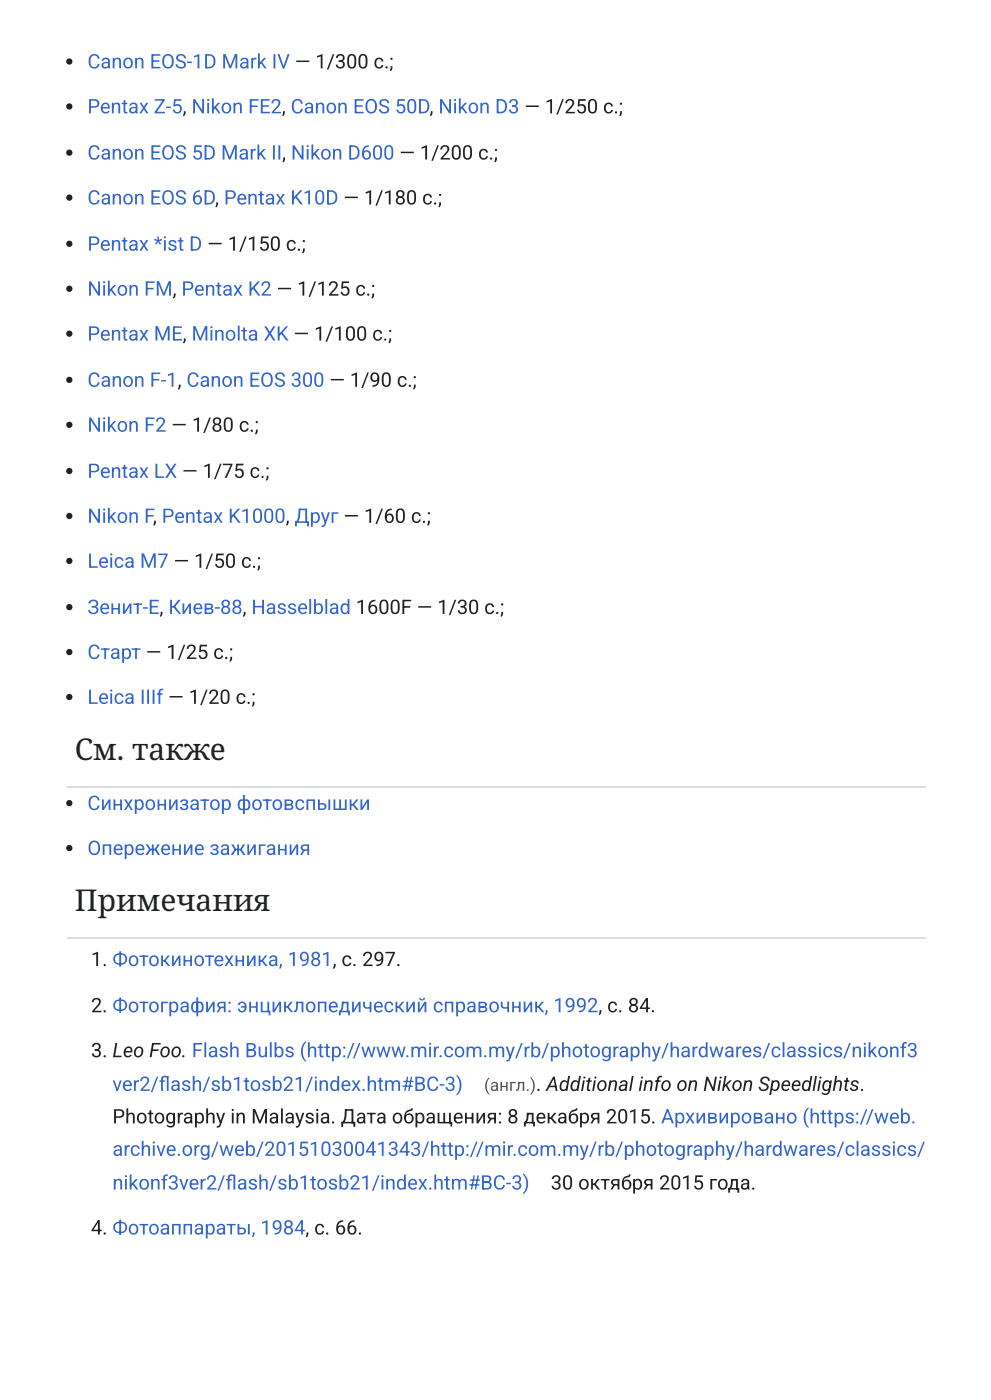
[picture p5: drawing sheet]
<svg xmlns="http://www.w3.org/2000/svg" width="210mm" height="297mm" viewBox="0 0 210 297" stroke-linecap="round" stroke-linejoin="round" font-family="sans-serif">
<defs><g id="words">
<g font-size="6.3" fill="#202122">
<text x="15.9" y="161.1">См. также</text>
<text x="15.9" y="193.1">Примечания</text>
</g>
<g font-size="4.2" fill="#36c">
<text x="18.5" y="14.5">Canon EOS-1D Mark IV — 1/300 с.;</text>
<text x="18.5" y="24">Pentax Z-5, Nikon FE2, Canon EOS 50D, Nikon D3 — 1/250 с.;</text>
<text x="18.5" y="33.8">Canon EOS 5D Mark II, Nikon D600 — 1/200 с.;</text>
<text x="18.5" y="43.3">Canon EOS 6D, Pentax K10D — 1/180 с.;</text>
<text x="18.5" y="53.1">Pentax *ist D — 1/150 с.;</text>
<text x="18.5" y="62.6">Nikon FM, Pentax K2 — 1/125 с.;</text>
<text x="18.5" y="72.2">Pentax ME, Minolta XK — 1/100 с.;</text>
<text x="18.5" y="82">Canon F-1, Canon EOS 300 — 1/90 с.;</text>
<text x="18.5" y="91.5">Nikon F2 — 1/80 с.;</text>
<text x="18.5" y="101.3">Pentax LX — 1/75 с.;</text>
<text x="18.5" y="110.8">Nikon F, Pentax K1000, Друг — 1/60 с.;</text>
<text x="18.5" y="120.3">Leica M7 — 1/50 c.;</text>
<text x="18.5" y="130.1">Зенит-Е, Киев-88, Hasselblad 1600F — 1/30 с.;</text>
<text x="18.5" y="139.6">Старт — 1/25 с.;</text>
<text x="18.5" y="149.2">Leica IIIf — 1/20 с.;</text>
<text x="18.5" y="171.7">Синхронизатор фотовспышки</text>
<text x="18.5" y="181.2">Опережение зажигания</text>
<text x="23.8" y="231.2">ver2/fl ash/sb1tosb21/index.htm#BC-3)</text>
<text x="140" y="238.1">Архивировано (https://web.</text>
<text x="23.8" y="244.9">archive.org/web/20151030041343/http://mir.com.my/rb/photography/hardwares/classics/</text>
<text x="23.8" y="252.1">nikonf3ver2/fl ash/sb1tosb21/index.htm#BC-3)</text>
</g>
<g font-size="4.2" fill="#202122">
<text x="19.3" y="204.7">1. Фотокинотехника, 1981, с. 297.</text>
<text x="19.3" y="214.5">2. Фотография: энциклопедический справочник, 1992, с. 84.</text>
<text x="19.3" y="224">3. Leo Foo. Flash Bulbs (http://www.mir.com.my/rb/photography/hardwares/classics/nikonf3</text>
<text x="113.5" y="231.2">. Additional info on Nikon Speedlights.</text>
<text x="23.8" y="238.1">Photography in Malaysia. Дата обращения: 8 декабря 2015.</text>
<text x="116.7" y="252.1">30 октября 2015 года.</text>
<text x="19.3" y="261.6">4. Фотоаппараты, 1984, с. 66.</text>
</g>
<text font-size="3.6" fill="#54595d" x="102.5" y="231.2">(англ.)</text>
</g></defs>
<path d="M14.3 166.8h181.8M14.3 198.8h181.8" fill="none" stroke="#dadde3" stroke-width=".26"/>
<g fill="#202122">
<circle cx="14.7" cy="13" r=".66"/>
<circle cx="14.7" cy="22.6" r=".66"/>
<circle cx="14.7" cy="32.4" r=".66"/>
<circle cx="14.7" cy="41.9" r=".66"/>
<circle cx="14.7" cy="51.7" r=".66"/>
<circle cx="14.7" cy="61.2" r=".66"/>
<circle cx="14.7" cy="70.7" r=".66"/>
<circle cx="14.7" cy="80.5" r=".66"/>
<circle cx="14.7" cy="90" r=".66"/>
<circle cx="14.7" cy="99.8" r=".66"/>
<circle cx="14.7" cy="109.3" r=".66"/>
<circle cx="14.7" cy="118.9" r=".66"/>
<circle cx="14.7" cy="128.7" r=".66"/>
<circle cx="14.7" cy="138.2" r=".66"/>
<circle cx="14.7" cy="147.7" r=".66"/>
<circle cx="14.7" cy="170.2" r=".66"/>
<circle cx="14.7" cy="179.7" r=".66"/>
</g>
<g fill="#fff">
<path d="M40.9 220.2l.4-.1h153.2v5h-153.2l-.4-.2-.2-.3v-4z"/>
<path d="M23.8 227.2h77.3l.3 .1 .2 .3v4.1l-.2 .4-.3 .1h-77.3z"/>
<path d="M140.1 234.3l.4-.2h53.5v5h-53.5l-.4-.1-.1-.4v-4z"/>
<path d="M23.8 241h172.3v5h-172.3z"/>
<path d="M23.8 248.1h91.3l.3 .1 .2 .3v4.1l-.1 .4-.4 .1h-91.3z"/>
</g>
<use href="#words"/>
</svg>
